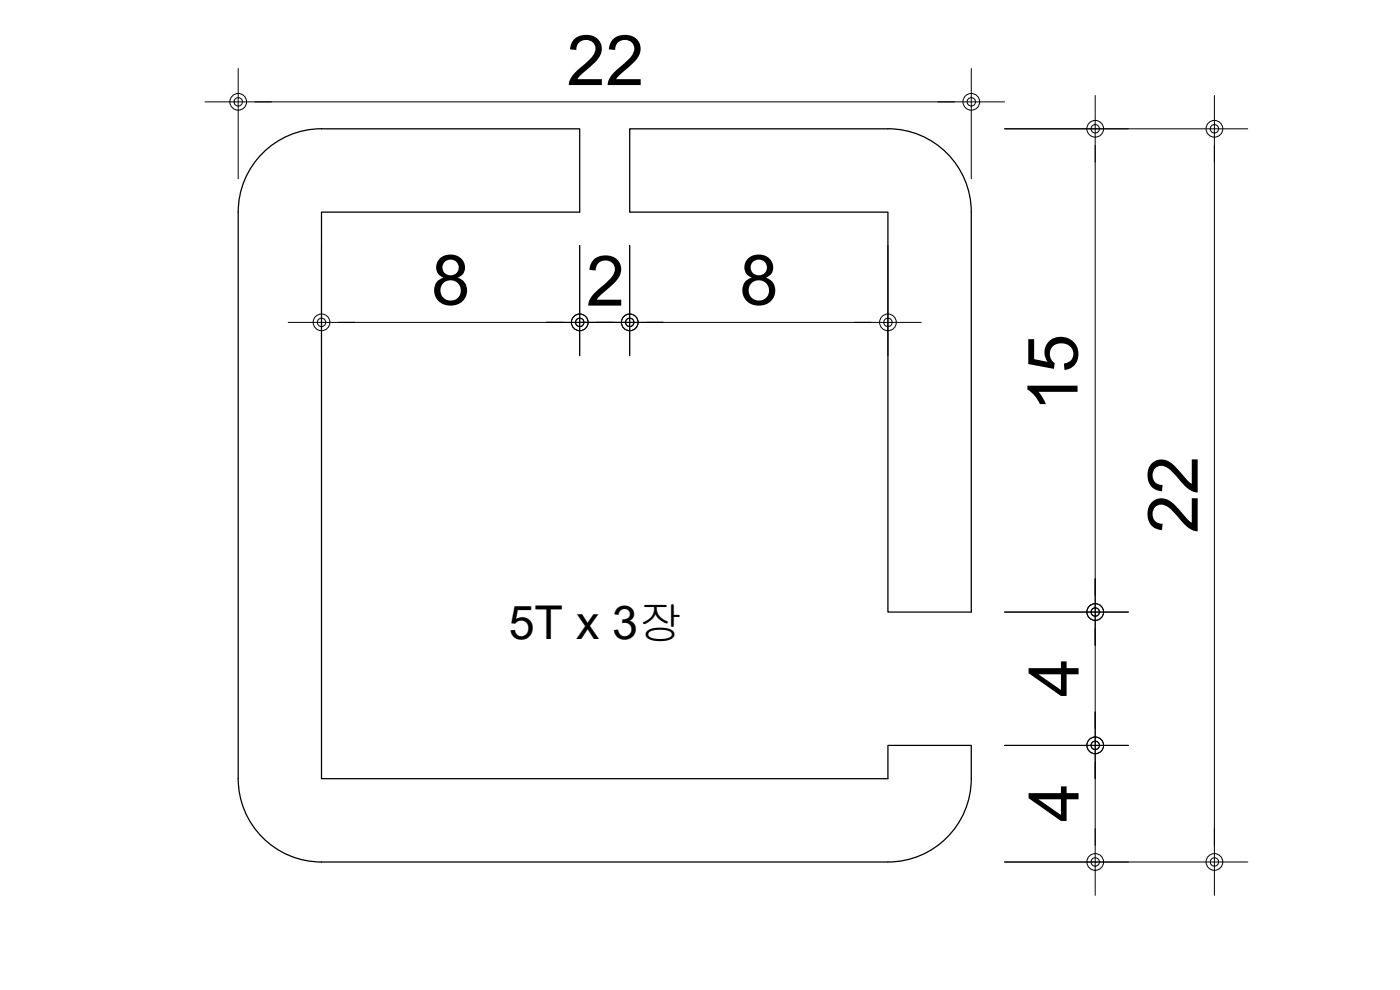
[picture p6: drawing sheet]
<svg xmlns="http://www.w3.org/2000/svg" width="420mm" height="297mm" viewBox="0 0 420 297" stroke-linecap="round" stroke-linejoin="round" font-family="sans-serif">
<defs><g id="words">
<g font-size="21">
<text x="170.1" y="25.5">22</text>
<text x="129.4" y="91.4">8</text>
<text x="175.9" y="91.7">2</text>
<text x="221.9" y="91.4">8</text>
<text x="323.4" y="123.5" transform="rotate(-90 323.4 123.5)">15</text>
<text x="359.4" y="160" transform="rotate(-90 359.4 160)">22</text>
<text x="323.7" y="209.1" transform="rotate(-90 323.7 209.1)">4</text>
<text x="323.7" y="246.6" transform="rotate(-90 323.7 246.6)">4</text>
</g>
<text font-size="14" x="152.7" y="191.7">5T x 3장</text>
</g></defs>
<!-- layer: MAIN -->
<path d="M189 38.7h77.5a25 25 0 0 1 25 24.9v120h-25v-120h-77.5zM78.8 46a24.8 24.8 0 0 1 17.7-7.3h77.5v24.9h-77.5v170h170v-10h25v10a25 25 0 0 1-25 25h-170a25 25 0 0 1-25-25v-170a24.9 24.9 0 0 1 7.3-17.6z" fill="none" stroke="#000" stroke-width=".38"/>
<!-- layer: AA-AXIS-DIMS -->
<g fill="none" stroke="#000" stroke-width=".3">
<path d="M71.5 20.6v33M76.5 30.6h210M291.5 20.6v33M301.5 38.7h73M328.7 43.6v135M364.5 43.6v210M96.5 73.6v33.1M174 73.6v33.1M189 73.6v33.1M266.5 73.6v33.1M101.5 96.7h67.5M174 96.7h15"/>
<path d="M194 96.7h67.5M301.5 183.6h37.2M328.7 188.6v30M301.5 223.6h37.2M328.7 228.6v25M301.5 258.6h73"/>
</g>
<!-- layer: 0 -->
<g fill="none" stroke="#000" stroke-width=".3">
<path d="M61.5 30.6h20M281.5 30.6h20M328.7 28.6v20M364.5 28.6v20M86.5 96.7h20M164 96.7h35M256.5 96.7h20M328.7 173.7v19.9M328.7 213.6v20M328.7 248.6v20M364.5 248.6v20"/>
<circle cx="71.5" cy="30.6" r="1.26"/>
<circle cx="71.5" cy="30.6" r="2.51"/>
<circle cx="291.5" cy="30.6" r="2.51"/>
<circle cx="291.5" cy="30.6" r="1.26"/>
<circle cx="328.7" cy="38.6" r="2.51"/>
<circle cx="328.7" cy="38.6" r="1.26"/>
<circle cx="364.5" cy="38.6" r="2.51"/>
<circle cx="364.5" cy="38.6" r="1.26"/>
<circle cx="96.5" cy="96.7" r="1.26"/>
<circle cx="96.5" cy="96.7" r="2.51"/>
<circle cx="174" cy="96.7" r="2.51"/>
<circle cx="174" cy="96.7" r="1.26"/>
<circle cx="189" cy="96.7" r="1.26"/>
<circle cx="189" cy="96.7" r="2.51"/>
<circle cx="266.5" cy="96.7" r="2.51"/>
<circle cx="266.5" cy="96.7" r="1.26"/>
<circle cx="328.7" cy="183.6" r="2.51"/>
<circle cx="328.7" cy="183.6" r="1.26"/>
<circle cx="328.7" cy="223.6" r="2.51"/>
<circle cx="328.7" cy="223.6" r="1.26"/>
<circle cx="328.7" cy="258.6" r="1.26"/>
<circle cx="328.7" cy="258.6" r="2.51"/>
<circle cx="364.5" cy="258.6" r="1.26"/>
<circle cx="364.5" cy="258.6" r="2.51"/>
</g>
<use href="#words"/>
</svg>
